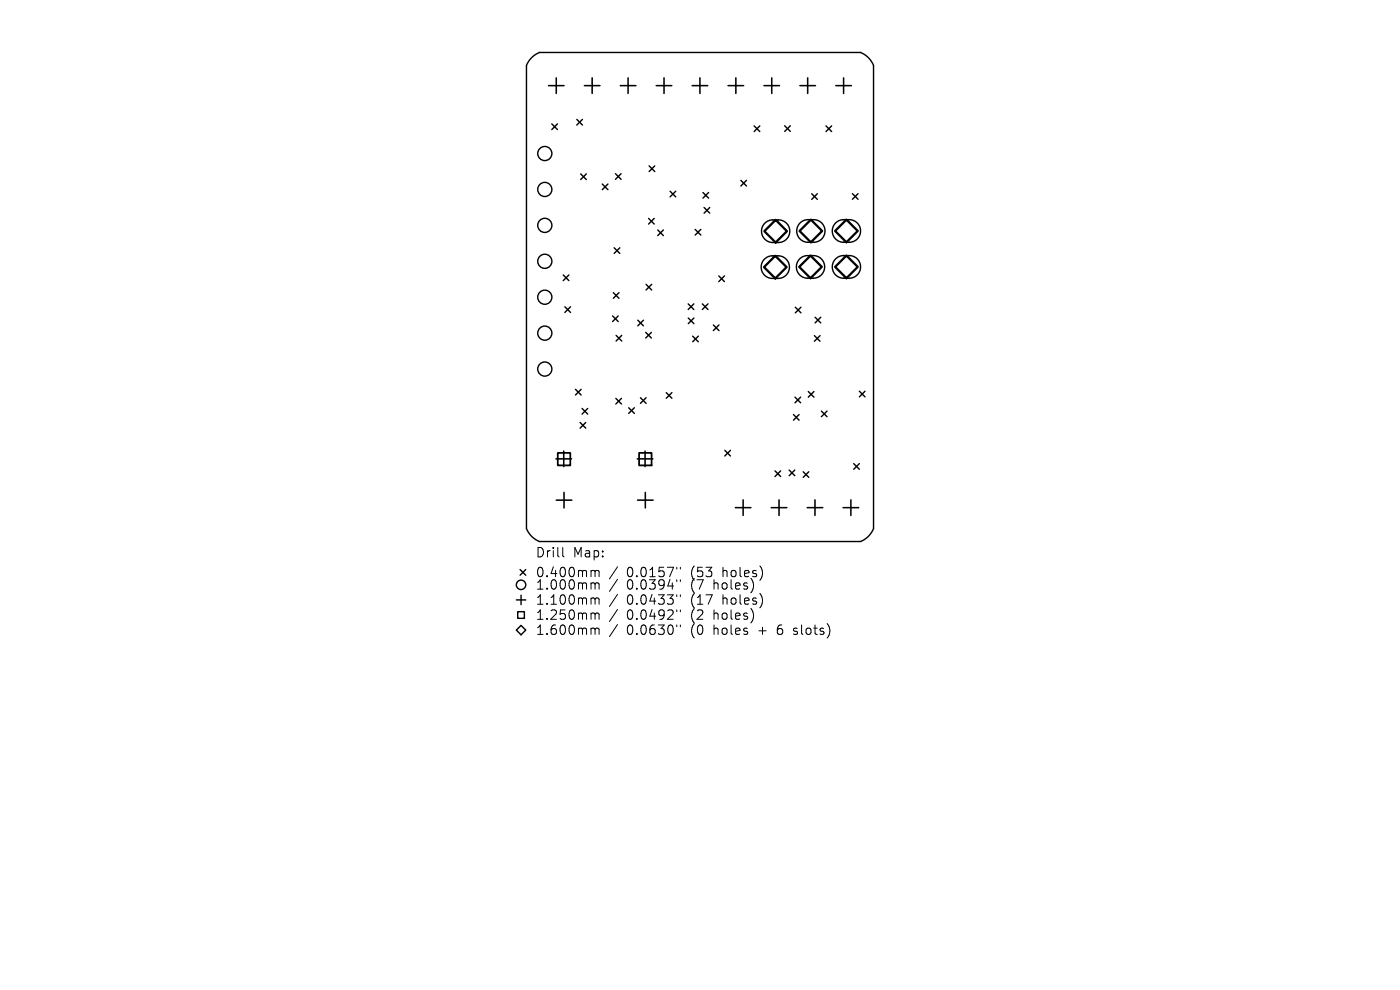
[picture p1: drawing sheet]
<svg xmlns="http://www.w3.org/2000/svg" width="297mm" height="210mm" viewBox="0 0 297 210" stroke-linecap="round" stroke-linejoin="round" font-family="sans-serif">
<defs><g id="words">
<g font-size="2.8">
<text x="113.5" y="118.5">Drill</text>
<text x="121.5" y="118.5">Map:</text>
<text x="113.5" y="122.7">0.400mm</text>
<text x="113.5" y="125.4">1.000mm</text>
<text x="133" y="122.7">0.0157&quot;</text>
<text x="133" y="125.4">0.0394&quot;</text>
<text x="146.7" y="122.7">(53</text>
<text x="146.7" y="125.4">(7</text>
<text x="151.7" y="125.4">holes)</text>
<text x="153.6" y="122.7">holes)</text>
<text x="113.5" y="128.6">1.100mm</text>
<text x="113.5" y="131.8">1.250mm</text>
<text x="133" y="128.6">0.0433&quot;</text>
<text x="133" y="131.8">0.0492&quot;</text>
<text x="146.7" y="128.6">(17</text>
<text x="146.7" y="131.8">(2</text>
<text x="151.7" y="131.8">holes)</text>
<text x="153.6" y="128.6">holes)</text>
<text x="113.5" y="135">1.600mm</text>
<text x="133" y="135">0.0630&quot;</text>
<text x="146.7" y="135">(0</text>
<text x="151.7" y="135">holes</text>
<text x="161.4" y="135">+</text>
<text x="165.6" y="135">6</text>
<text x="169.2" y="135">slots)</text>
</g>
</g></defs>
<g fill="none" stroke="#000" stroke-width=".3">
<path d="M112.6 12.4l1-.9 .8-.4h68.2a5.1 5.1 0 0 1 2.7 2.8v98.2a5.1 5.1 0 0 1-2.7 2.8h-68.2a5.1 5.1 0 0 1-2.7-2.8v-98.2zM117.1 26.3l1.2 1.2M118.3 26.3l-1.2 1.2M122.4 25.3l1.2 1.2M123.2 36.9l1.2 1.2M123.6 25.3l-1.2 1.2M124.4 36.9l-1.2 1.2M127.8 39l1.2 1.2M129 39l-1.2 1.2M130.6 36.8l1.2 1.2M131.8 36.8l-1.2 1.2M137.7 35.2l1.2 1.2"/>
<path d="M138.9 35.2l-1.2 1.2M157.2 38.3l1.2 1.2M158.4 38.3l-1.2 1.2M160 26.7l1.2 1.2M161.2 26.7l-1.2 1.2M166.5 26.7l1.2 1.2M167.7 26.7l-1.2 1.2M175.2 26.7l1.2 1.2M176.4 26.7l-1.2 1.2M119.5 58.3l1.2 1.2M120.7 58.3l-1.2 1.2M130.3 52.6l1.2 1.2"/>
<path d="M131.5 52.6l-1.2 1.2M137.6 46.3l1.2 1.2M138.8 46.3l-1.2 1.2M139.5 48.8l1.2 1.2M140.7 48.8l-1.2 1.2M142.2 40.6l1.2 1.2M143.4 40.6l-1.2 1.2M147.5 48.7l1.2 1.2M148.7 48.7l-1.2 1.2M149.1 40.8l1.2 1.2M149.4 44l1.2 1.2M150.3 40.8l-1.2 1.2"/>
<path d="M150.6 44l-1.2 1.2M152.5 58.5l1.2 1.2M153.7 58.5l-1.2 1.2M162.2 55l1.1-.7h1.8a2.4 2.4 0 0 1 2.4 2.4 2.4 2.4 0 0 1-2.4 2.4h-1.2a2.4 2.4 0 0 1-2.2-1.5 2.4 2.4 0 0 1 .5-2.6zM162.3 47.3l1-.6 1.8-.1a2.4 2.4 0 0 1 2.4 2.4 2.4 2.4 0 0 1-2.4 2.4h-1.2a2.4 2.4 0 0 1-2.2-1.4 2.4 2.4 0 0 1 .6-2.7zM169.6 54.9l1.1-.6 1.8-.1a2.4 2.4 0 0 1 2.4 2.4 2.4 2.4 0 0 1-2.4 2.4h-1.2a2.4 2.4 0 0 1-2.2-1.5 2.4 2.4 0 0 1 .5-2.6zM169.7 47.3l1.1-.6 1.8-.1a2.4 2.4 0 0 1 2.4 2.4 2.4 2.4 0 0 1-2.4 2.4h-1.2a2.4 2.4 0 0 1-2.2-1.5 2.4 2.4 0 0 1 .5-2.6zM172.2 41.1l1.2 1.2M173.4 41.1l-1.2 1.2M177.3 47.3l1-.6 1.9-.1a2.4 2.4 0 0 1 2.4 2.4 2.4 2.4 0 0 1-2.4 2.4h-1.2a2.4 2.4 0 0 1-2.3-1.5 2.4 2.4 0 0 1 .6-2.6zM177.3 54.9l1-.6 1.9-.1a2.4 2.4 0 0 1 2.4 2.4 2.4 2.4 0 0 1-2.4 2.4h-1.2a2.4 2.4 0 0 1-2.3-1.5 2.4 2.4 0 0 1 .6-2.6zM180.8 41.1l1.2 1.2"/>
<path d="M182 41.1l-1.2 1.2M119.8 65.1l1.2 1.2M121 65.1l-1.2 1.2M130 67l1.2 1.2M130.1 62.1l1.2 1.2M130.7 71.1l1.2 1.2M131.2 67l-1.2 1.2M131.3 62.1l-1.2 1.2M131.9 71.1l-1.2 1.2M135.3 67.9l1.2 1.2M136.5 67.9l-1.2 1.2M137 70.5l1.2 1.2"/>
<path d="M137.1 60.3l1.2 1.2M138.2 70.5l-1.2 1.2M138.3 60.3l-1.2 1.2M146 64.5l1.2 1.2M146 67.5l1.2 1.2M146.9 71.3l1.2 1.2M147.2 64.5l-1.2 1.2M147.2 67.5l-1.2 1.2M148.1 71.3l-1.2 1.2M149 64.5l1.2 1.2M150.2 64.5l-1.2 1.2M151.3 68.9l1.2 1.2"/>
<path d="M152.5 68.9l-1.2 1.2M168.7 65.2l1.2 1.2M169.9 65.2l-1.2 1.2M172.8 71.2l1.2 1.2M172.9 67.3l1.2 1.2M174 71.2l-1.2 1.2M174.1 67.3l-1.2 1.2M122.1 82.6l1.2 1.2M123.1 89.6l1.2 1.2M123.3 82.6l-1.2 1.2M123.5 86.6l1.2 1.2M124.3 89.6l-1.2 1.2"/>
<path d="M124.7 86.6l-1.2 1.2M130.6 84.5l1.2 1.2M131.8 84.5l-1.2 1.2M133.4 86.5l1.2 1.2M134.6 86.5l-1.2 1.2M135.9 84.4l1.2 1.2M137.1 84.4l-1.2 1.2M141.3 83.3l1.2 1.2M142.5 83.3l-1.2 1.2M153.8 95.5l1.2 1.2M155 95.5l-1.2 1.2M164.4 99.9l1.2 1.2"/>
<path d="M165.6 99.9l-1.2 1.2M167.4 99.7l1.2 1.2M168.3 87.9l1.2 1.2M168.6 99.7l-1.2 1.2M168.7 84.2l1.2 1.2M169.5 87.9l-1.2 1.2M169.9 84.2l-1.2 1.2M171.5 83.1l1.2 1.2M172.7 83.1l-1.2 1.2M174.3 87.2l1.2 1.2M175.5 87.2l-1.2 1.2M181.1 98.3l1.2 1.2"/>
<path d="M182.3 98.3l-1.2 1.2M182.3 83l1.2 1.2M183.5 83l-1.2 1.2M170.4 100.1l1.2 1.2M171.6 100.1l-1.2 1.2M109.5 133.7l1-1 1 1-1 1zM109.5 127.3h2M109.8 129.8h1.4v1.4h-1.4zM110.3 120.8l1.2 1.2M110.5 126.3v2M111.5 120.8l-1.2 1.2"/>
<circle cx="115.6" cy="32.6" r="1.5"/>
<circle cx="115.6" cy="40.2" r="1.5"/>
<circle cx="115.6" cy="55.4" r="1.5"/>
<circle cx="115.6" cy="47.8" r="1.5"/>
<circle cx="115.6" cy="70.7" r="1.5"/>
<circle cx="115.6" cy="63" r="1.5"/>
<circle cx="115.6" cy="78.3" r="1.5"/>
<circle cx="110.5" cy="124.1" r="1"/>
</g>
<g fill="none" stroke="#000" stroke-width=".33">
<path d="M116.4 18.2h3.3M118 16.5v3.3M124 18.2h3.3M125.6 16.5v3.3M131.6 18.2h3.3M133.2 16.5v3.3M139.2 18.2h3.3M140.9 16.5v3.3M146.8 18.2h3.3M148.5 16.5v3.3M154.5 18.2h3.3M156.1 16.5v3.3"/>
<path d="M162.1 18.2h3.3M163.7 16.5v3.3M169.7 18.2h3.3M171.3 16.5v3.3M177.3 18.2h3.3M179 16.5v3.3M117.9 97.3h3.3M119.6 95.7v3.3M135.2 97.3h3.3M136.8 95.7v3.3M118 106.1h3.3M119.7 104.4v3.3"/>
<path d="M135.3 106.1h3.3M136.9 104.4v3.3M156 107.7h3.3M157.7 106v3.3M163.6 107.7h3.3M165.3 106v3.3M171.2 107.7h3.3M172.9 106v3.3M178.9 107.7h3.3M180.5 106v3.3"/>
</g>
<path d="M118.3 96.1h2.7v2.6h-2.7zM135.6 96.1h2.6v2.6h-2.6z" fill="none" stroke="#000" stroke-width=".38"/>
<path d="M162.1 56.7l2.4-2.4 2.4 2.4-2.4 2.4zM162.1 49l2.4-2.4 2.4 2.4-2.4 2.4zM169.5 56.6l2.4-2.4 2.4 2.4-2.4 2.4zM169.6 49l2.4-2.4 2.4 2.4-2.4 2.4zM177.2 49l2.4-2.4 2.4 2.4-2.4 2.4zM177.2 56.6l2.4-2.4 2.4 2.4-2.4 2.4z" fill="none" stroke="#000" stroke-width=".48"/>
<g fill="none" stroke="#000" stroke-width=".21">
<path d="M119.4 116.1v1.8l.3 .2M125.7 121l.4 .1 .1 .2M125.7 123.6l.4 .1 .1 .2M125.7 126.8l.4 .1 .1 .2M125.7 130l.4 .1 .1 .2M125.7 133.2l.4 .1 .1 .2M126.2 121.3l.3-.3 .5 .1 .1 1.2M126.2 121.3v1M126.2 123.9v1.1M126.2 127.1v1.1M126.2 130.3v1.1M126.2 133.5v1.1"/>
<path d="M126.2 123.9l.3-.3 .5 .1 .1 1.3M126.2 127.1l.3-.3 .5 .1 .1 1.3M126.2 130.3l.3-.3 .5 .1 .1 1.3M126.2 133.5l.3-.3 .5 .1 .1 1.3M131 120.2l-1.7 2.6M131 122.9l-1.7 2.6M131 126.1l-1.7 2.6M131 129.3l-1.7 2.6M131 132.5l-1.7 2.6M143.6 120.3v.4M143.6 123v.4M143.6 126.2v.4"/>
<path d="M143.6 129.4v.4M143.6 132.6v.4M144.3 120.3v.4M144.3 123v.4M144.3 126.2v.4M144.3 129.4v.4M144.3 132.6v.4M168.3 134.5l.2 .1M168.4 133.3v.5"/>
</g>
<use href="#words"/>
</svg>
